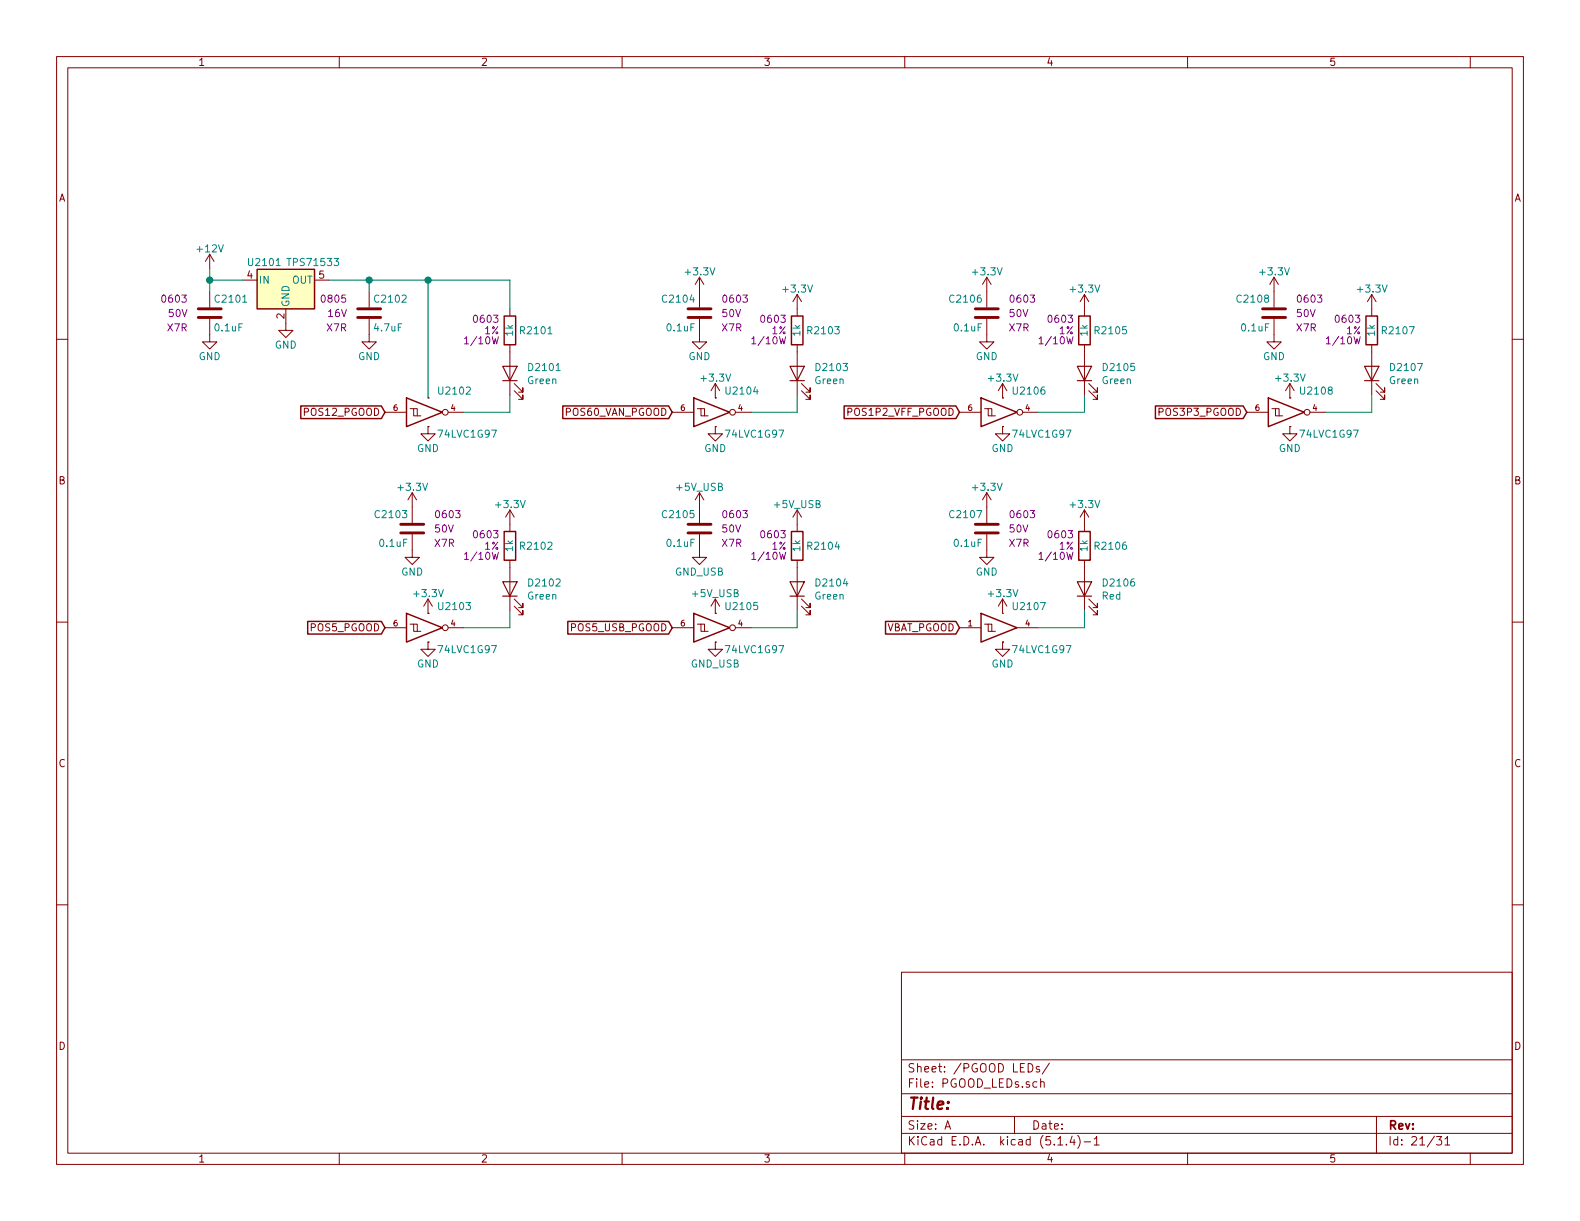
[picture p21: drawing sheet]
EESchema Schematic File Version 4
LIBS:VFD_Clock-cache
EELAYER 30 0
EELAYER END
$Descr A 11000 8500
encoding utf-8
Sheet 21 31
Title ""
Date ""
Rev ""
Comp ""
Comment1 ""
Comment2 ""
Comment3 ""
Comment4 ""
$EndDescr
$Comp
L Custom_Library:C_Custom C?
U 1 1
P 1460 2180
AR Path="/5BAAE1F3/5CB89777" Ref="C?"  Part="1" 
AR Path="/5BAAE1CB/5CB89777" Ref="C?"  Part="1" 
AR Path="/5BE48F98/5CB89777" Ref="C?"  Part="1" 
AR Path="/5CAD2D97/5CB89777" Ref="C?"  Part="1" 
AR Path="/5CB7A8BC/5CB89777" Ref="C?"  Part="1" 
AR Path="/5CB7A8C3/5CB89777" Ref="C2101"  Part="1" 
F 0 "C2101" H 1485 2280 50  0000 L CNN
F 1 "0.1uF" H 1485 2080 50  0000 L CNN
F 2 "Capacitors_SMD:C_0603" H 1498 2030 50  0001 C CNN
F 3 "" H 1485 2280 50  0001 C CNN
F 4 "311-1344-1-ND" H 1885 2680 60  0001 C CNN "Digi-Key PN"
F 5 "0603" H 1310 2280 50  0000 R CNN "display_footprint"
F 6 "50V" H 1310 2180 50  0000 R CNN "Voltage"
F 7 "X7R" H 1310 2080 50  0000 R CNN "Dielectric"
	1    1460 2180
	1    0    0    -1  
$EndComp
$Comp
L Device:LED D?
U 1 1
P 3550 2600
AR Path="/5BB844FD/5CB89785" Ref="D?"  Part="1" 
AR Path="/5BF346B3/5CB89785" Ref="D?"  Part="1" 
AR Path="/5BAAE1F3/5CB89785" Ref="D?"  Part="1" 
AR Path="/5CAD2D97/5CB89785" Ref="D?"  Part="1" 
AR Path="/5CB7A8BC/5CB89785" Ref="D?"  Part="1" 
AR Path="/5CB7A8C3/5CB89785" Ref="D2101"  Part="1" 
F 0 "D2101" V 3589 2483 50  0000 R CNN
F 1 "Green" V 3498 2483 50  0000 R CNN
F 2 "LEDs:LED_0603" H 3550 2600 50  0001 C CNN
F 3 "~" H 3550 2600 50  0001 C CNN
F 4 "160-1446-1-ND" H -1610 -3720 50  0001 C CNN "Digi-Key PN"
	1    3550 2600
	0    -1   -1   0   
$EndComp
Wire Wire Line
	3230 2870 3550 2870
Wire Wire Line
	3550 2870 3550 2750
$Comp
L Custom_Library:R_Custom R?
U 1 1
P 3550 2300
AR Path="/5BAAE1F3/5CB89791" Ref="R?"  Part="1" 
AR Path="/5BAAE1DC/5CB89791" Ref="R?"  Part="1" 
AR Path="/5BAAE16C/5CB89791" Ref="R?"  Part="1" 
AR Path="/5BB844FD/5CB89791" Ref="R?"  Part="1" 
AR Path="/5BF346B3/5CB89791" Ref="R?"  Part="1" 
AR Path="/5CAD2D97/5CB89791" Ref="R?"  Part="1" 
AR Path="/5CB7A8BC/5CB89791" Ref="R?"  Part="1" 
AR Path="/5CB7A8C3/5CB89791" Ref="R2101"  Part="1" 
F 0 "R2101" H 3490 2300 50  0000 R CNN
F 1 "1k" V 3550 2300 50  0000 C CNN
F 2 "Resistors_SMD:R_0603" H 3550 2300 50  0001 C CNN
F 3 "" H 3550 2300 50  0001 C CNN
F 4 "0603" H 3620 2380 50  0000 L CNN "display_footprint"
F 5 "1%" H 3620 2300 50  0000 L CNN "Tolerance"
F 6 "1/10W" H 3620 2230 50  0000 L CNN "Wattage"
F 7 "RMCF0603FT1K00CT-ND" H 3850 2700 60  0001 C CNN "Digi-Key PN"
	1    3550 2300
	-1   0    0    -1  
$EndComp
$Comp
L power:GND #PWR?
U 1 1
P 2980 2970
AR Path="/5CB7A8BC/5CB897A9" Ref="#PWR?"  Part="1" 
AR Path="/5CB7A8C3/5CB897A9" Ref="#PWR02107"  Part="1" 
F 0 "#PWR02107" H 2980 2720 50  0001 C CNN
F 1 "GND" H 2980 2820 50  0000 C CNN
F 2 "" H 2980 2970 50  0001 C CNN
F 3 "" H 2980 2970 50  0001 C CNN
	1    2980 2970
	1    0    0    -1  
$EndComp
$Comp
L power:GND #PWR?
U 1 1
P 2570 2330
AR Path="/5CB7A8BC/5CB897AF" Ref="#PWR?"  Part="1" 
AR Path="/5CB7A8C3/5CB897AF" Ref="#PWR02104"  Part="1" 
F 0 "#PWR02104" H 2570 2080 50  0001 C CNN
F 1 "GND" H 2570 2180 50  0000 C CNN
F 2 "" H 2570 2330 50  0001 C CNN
F 3 "" H 2570 2330 50  0001 C CNN
	1    2570 2330
	1    0    0    -1  
$EndComp
$Comp
L Custom_Library:C_Custom C?
U 1 1
P 4870 2180
AR Path="/5BAAE1F3/5CB8C8F5" Ref="C?"  Part="1" 
AR Path="/5BAAE1CB/5CB8C8F5" Ref="C?"  Part="1" 
AR Path="/5BE48F98/5CB8C8F5" Ref="C?"  Part="1" 
AR Path="/5CAD2D97/5CB8C8F5" Ref="C?"  Part="1" 
AR Path="/5CB7A8BC/5CB8C8F5" Ref="C?"  Part="1" 
AR Path="/5CB7A8C3/5CB8C8F5" Ref="C2104"  Part="1" 
F 0 "C2104" H 4895 2280 50  0000 L CNN
F 1 "0.1uF" H 4895 2080 50  0000 L CNN
F 2 "Capacitors_SMD:C_0603" H 4908 2030 50  0001 C CNN
F 3 "" H 4895 2280 50  0001 C CNN
F 4 "311-1344-1-ND" H 5295 2680 60  0001 C CNN "Digi-Key PN"
F 5 "0603" H 4720 2280 50  0000 R CNN "display_footprint"
F 6 "50V" H 4720 2180 50  0000 R CNN "Voltage"
F 7 "X7R" H 4720 2080 50  0000 R CNN "Dielectric"
	1    4870 2180
	-1   0    0    -1  
$EndComp
$Comp
L Device:LED D?
U 1 1
P 5550 2600
AR Path="/5BB844FD/5CB8C900" Ref="D?"  Part="1" 
AR Path="/5BF346B3/5CB8C900" Ref="D?"  Part="1" 
AR Path="/5BAAE1F3/5CB8C900" Ref="D?"  Part="1" 
AR Path="/5CAD2D97/5CB8C900" Ref="D?"  Part="1" 
AR Path="/5CB7A8BC/5CB8C900" Ref="D?"  Part="1" 
AR Path="/5CB7A8C3/5CB8C900" Ref="D2103"  Part="1" 
F 0 "D2103" V 5589 2483 50  0000 R CNN
F 1 "Green" V 5498 2483 50  0000 R CNN
F 2 "LEDs:LED_0603" H 5550 2600 50  0001 C CNN
F 3 "~" H 5550 2600 50  0001 C CNN
F 4 "160-1446-1-ND" H 390 -3720 50  0001 C CNN "Digi-Key PN"
	1    5550 2600
	0    -1   -1   0   
$EndComp
Wire Wire Line
	5230 2870 5550 2870
Wire Wire Line
	5550 2870 5550 2750
$Comp
L Custom_Library:R_Custom R?
U 1 1
P 5550 2300
AR Path="/5BAAE1F3/5CB8C910" Ref="R?"  Part="1" 
AR Path="/5BAAE1DC/5CB8C910" Ref="R?"  Part="1" 
AR Path="/5BAAE16C/5CB8C910" Ref="R?"  Part="1" 
AR Path="/5BB844FD/5CB8C910" Ref="R?"  Part="1" 
AR Path="/5BF346B3/5CB8C910" Ref="R?"  Part="1" 
AR Path="/5CAD2D97/5CB8C910" Ref="R?"  Part="1" 
AR Path="/5CB7A8BC/5CB8C910" Ref="R?"  Part="1" 
AR Path="/5CB7A8C3/5CB8C910" Ref="R2103"  Part="1" 
F 0 "R2103" H 5490 2300 50  0000 R CNN
F 1 "1k" V 5550 2300 50  0000 C CNN
F 2 "Resistors_SMD:R_0603" H 5550 2300 50  0001 C CNN
F 3 "" H 5550 2300 50  0001 C CNN
F 4 "0603" H 5620 2380 50  0000 L CNN "display_footprint"
F 5 "1%" H 5620 2300 50  0000 L CNN "Tolerance"
F 6 "1/10W" H 5620 2230 50  0000 L CNN "Wattage"
F 7 "RMCF0603FT1K00CT-ND" H 5850 2700 60  0001 C CNN "Digi-Key PN"
	1    5550 2300
	-1   0    0    -1  
$EndComp
$Comp
L power:+3.3V #PWR?
U 1 1
P 5550 2150
AR Path="/5CB7A8BC/5CB8C91A" Ref="#PWR?"  Part="1" 
AR Path="/5CB7A8C3/5CB8C91A" Ref="#PWR02119"  Part="1" 
F 0 "#PWR02119" H 5550 2000 50  0001 C CNN
F 1 "+3.3V" H 5550 2290 50  0000 C CNN
F 2 "" H 5550 2150 50  0001 C CNN
F 3 "" H 5550 2150 50  0001 C CNN
	1    5550 2150
	1    0    0    -1  
$EndComp
$Comp
L power:+3.3V #PWR?
U 1 1
P 4980 2770
AR Path="/5CB7A8BC/5CB8C924" Ref="#PWR?"  Part="1" 
AR Path="/5CB7A8C3/5CB8C924" Ref="#PWR02115"  Part="1" 
F 0 "#PWR02115" H 4980 2620 50  0001 C CNN
F 1 "+3.3V" H 4980 2910 50  0000 C CNN
F 2 "" H 4980 2770 50  0001 C CNN
F 3 "" H 4980 2770 50  0001 C CNN
	1    4980 2770
	1    0    0    -1  
$EndComp
$Comp
L power:+3.3V #PWR?
U 1 1
P 4870 2030
AR Path="/5CB7A8BC/5CB8C92E" Ref="#PWR?"  Part="1" 
AR Path="/5CB7A8C3/5CB8C92E" Ref="#PWR02111"  Part="1" 
F 0 "#PWR02111" H 4870 1880 50  0001 C CNN
F 1 "+3.3V" H 4870 2170 50  0000 C CNN
F 2 "" H 4870 2030 50  0001 C CNN
F 3 "" H 4870 2030 50  0001 C CNN
	1    4870 2030
	1    0    0    -1  
$EndComp
$Comp
L power:GND #PWR?
U 1 1
P 4980 2970
AR Path="/5CB7A8BC/5CB8C938" Ref="#PWR?"  Part="1" 
AR Path="/5CB7A8C3/5CB8C938" Ref="#PWR02116"  Part="1" 
F 0 "#PWR02116" H 4980 2720 50  0001 C CNN
F 1 "GND" H 4980 2820 50  0000 C CNN
F 2 "" H 4980 2970 50  0001 C CNN
F 3 "" H 4980 2970 50  0001 C CNN
	1    4980 2970
	1    0    0    -1  
$EndComp
$Comp
L power:GND #PWR?
U 1 1
P 4870 2330
AR Path="/5CB7A8BC/5CB8C942" Ref="#PWR?"  Part="1" 
AR Path="/5CB7A8C3/5CB8C942" Ref="#PWR02112"  Part="1" 
F 0 "#PWR02112" H 4870 2080 50  0001 C CNN
F 1 "GND" H 4870 2180 50  0000 C CNN
F 2 "" H 4870 2330 50  0001 C CNN
F 3 "" H 4870 2330 50  0001 C CNN
	1    4870 2330
	1    0    0    -1  
$EndComp
$Comp
L Custom_Library:C_Custom C?
U 1 1
P 6870 2180
AR Path="/5BAAE1F3/5CB930FF" Ref="C?"  Part="1" 
AR Path="/5BAAE1CB/5CB930FF" Ref="C?"  Part="1" 
AR Path="/5BE48F98/5CB930FF" Ref="C?"  Part="1" 
AR Path="/5CAD2D97/5CB930FF" Ref="C?"  Part="1" 
AR Path="/5CB7A8BC/5CB930FF" Ref="C?"  Part="1" 
AR Path="/5CB7A8C3/5CB930FF" Ref="C2106"  Part="1" 
F 0 "C2106" H 6895 2280 50  0000 L CNN
F 1 "0.1uF" H 6895 2080 50  0000 L CNN
F 2 "Capacitors_SMD:C_0603" H 6908 2030 50  0001 C CNN
F 3 "" H 6895 2280 50  0001 C CNN
F 4 "311-1344-1-ND" H 7295 2680 60  0001 C CNN "Digi-Key PN"
F 5 "0603" H 6720 2280 50  0000 R CNN "display_footprint"
F 6 "50V" H 6720 2180 50  0000 R CNN "Voltage"
F 7 "X7R" H 6720 2080 50  0000 R CNN "Dielectric"
	1    6870 2180
	-1   0    0    -1  
$EndComp
$Comp
L Device:LED D?
U 1 1
P 7550 2600
AR Path="/5BB844FD/5CB9310A" Ref="D?"  Part="1" 
AR Path="/5BF346B3/5CB9310A" Ref="D?"  Part="1" 
AR Path="/5BAAE1F3/5CB9310A" Ref="D?"  Part="1" 
AR Path="/5CAD2D97/5CB9310A" Ref="D?"  Part="1" 
AR Path="/5CB7A8BC/5CB9310A" Ref="D?"  Part="1" 
AR Path="/5CB7A8C3/5CB9310A" Ref="D2105"  Part="1" 
F 0 "D2105" V 7589 2483 50  0000 R CNN
F 1 "Green" V 7498 2483 50  0000 R CNN
F 2 "LEDs:LED_0603" H 7550 2600 50  0001 C CNN
F 3 "~" H 7550 2600 50  0001 C CNN
F 4 "160-1446-1-ND" H 2390 -3720 50  0001 C CNN "Digi-Key PN"
	1    7550 2600
	0    -1   -1   0   
$EndComp
Wire Wire Line
	7230 2870 7550 2870
Wire Wire Line
	7550 2870 7550 2750
$Comp
L Custom_Library:R_Custom R?
U 1 1
P 7550 2300
AR Path="/5BAAE1F3/5CB9311A" Ref="R?"  Part="1" 
AR Path="/5BAAE1DC/5CB9311A" Ref="R?"  Part="1" 
AR Path="/5BAAE16C/5CB9311A" Ref="R?"  Part="1" 
AR Path="/5BB844FD/5CB9311A" Ref="R?"  Part="1" 
AR Path="/5BF346B3/5CB9311A" Ref="R?"  Part="1" 
AR Path="/5CAD2D97/5CB9311A" Ref="R?"  Part="1" 
AR Path="/5CB7A8BC/5CB9311A" Ref="R?"  Part="1" 
AR Path="/5CB7A8C3/5CB9311A" Ref="R2105"  Part="1" 
F 0 "R2105" H 7490 2300 50  0000 R CNN
F 1 "1k" V 7550 2300 50  0000 C CNN
F 2 "Resistors_SMD:R_0603" H 7550 2300 50  0001 C CNN
F 3 "" H 7550 2300 50  0001 C CNN
F 4 "0603" H 7620 2380 50  0000 L CNN "display_footprint"
F 5 "1%" H 7620 2300 50  0000 L CNN "Tolerance"
F 6 "1/10W" H 7620 2230 50  0000 L CNN "Wattage"
F 7 "RMCF0603FT1K00CT-ND" H 7850 2700 60  0001 C CNN "Digi-Key PN"
	1    7550 2300
	-1   0    0    -1  
$EndComp
$Comp
L power:+3.3V #PWR?
U 1 1
P 7550 2150
AR Path="/5CB7A8BC/5CB93124" Ref="#PWR?"  Part="1" 
AR Path="/5CB7A8C3/5CB93124" Ref="#PWR02129"  Part="1" 
F 0 "#PWR02129" H 7550 2000 50  0001 C CNN
F 1 "+3.3V" H 7550 2290 50  0000 C CNN
F 2 "" H 7550 2150 50  0001 C CNN
F 3 "" H 7550 2150 50  0001 C CNN
	1    7550 2150
	1    0    0    -1  
$EndComp
$Comp
L power:+3.3V #PWR?
U 1 1
P 6980 2770
AR Path="/5CB7A8BC/5CB9312E" Ref="#PWR?"  Part="1" 
AR Path="/5CB7A8C3/5CB9312E" Ref="#PWR02125"  Part="1" 
F 0 "#PWR02125" H 6980 2620 50  0001 C CNN
F 1 "+3.3V" H 6980 2910 50  0000 C CNN
F 2 "" H 6980 2770 50  0001 C CNN
F 3 "" H 6980 2770 50  0001 C CNN
	1    6980 2770
	1    0    0    -1  
$EndComp
$Comp
L power:+3.3V #PWR?
U 1 1
P 6870 2030
AR Path="/5CB7A8BC/5CB93138" Ref="#PWR?"  Part="1" 
AR Path="/5CB7A8C3/5CB93138" Ref="#PWR02121"  Part="1" 
F 0 "#PWR02121" H 6870 1880 50  0001 C CNN
F 1 "+3.3V" H 6870 2170 50  0000 C CNN
F 2 "" H 6870 2030 50  0001 C CNN
F 3 "" H 6870 2030 50  0001 C CNN
	1    6870 2030
	1    0    0    -1  
$EndComp
$Comp
L power:GND #PWR?
U 1 1
P 6980 2970
AR Path="/5CB7A8BC/5CB93142" Ref="#PWR?"  Part="1" 
AR Path="/5CB7A8C3/5CB93142" Ref="#PWR02126"  Part="1" 
F 0 "#PWR02126" H 6980 2720 50  0001 C CNN
F 1 "GND" H 6980 2820 50  0000 C CNN
F 2 "" H 6980 2970 50  0001 C CNN
F 3 "" H 6980 2970 50  0001 C CNN
	1    6980 2970
	1    0    0    -1  
$EndComp
$Comp
L power:GND #PWR?
U 1 1
P 6870 2330
AR Path="/5CB7A8BC/5CB9314C" Ref="#PWR?"  Part="1" 
AR Path="/5CB7A8C3/5CB9314C" Ref="#PWR02122"  Part="1" 
F 0 "#PWR02122" H 6870 2080 50  0001 C CNN
F 1 "GND" H 6870 2180 50  0000 C CNN
F 2 "" H 6870 2330 50  0001 C CNN
F 3 "" H 6870 2330 50  0001 C CNN
	1    6870 2330
	1    0    0    -1  
$EndComp
$Comp
L Custom_Library:C_Custom C?
U 1 1
P 8870 2180
AR Path="/5BAAE1F3/5CB97030" Ref="C?"  Part="1" 
AR Path="/5BAAE1CB/5CB97030" Ref="C?"  Part="1" 
AR Path="/5BE48F98/5CB97030" Ref="C?"  Part="1" 
AR Path="/5CAD2D97/5CB97030" Ref="C?"  Part="1" 
AR Path="/5CB7A8BC/5CB97030" Ref="C?"  Part="1" 
AR Path="/5CB7A8C3/5CB97030" Ref="C2108"  Part="1" 
F 0 "C2108" H 8895 2280 50  0000 L CNN
F 1 "0.1uF" H 8895 2080 50  0000 L CNN
F 2 "Capacitors_SMD:C_0603" H 8908 2030 50  0001 C CNN
F 3 "" H 8895 2280 50  0001 C CNN
F 4 "311-1344-1-ND" H 9295 2680 60  0001 C CNN "Digi-Key PN"
F 5 "0603" H 8720 2280 50  0000 R CNN "display_footprint"
F 6 "50V" H 8720 2180 50  0000 R CNN "Voltage"
F 7 "X7R" H 8720 2080 50  0000 R CNN "Dielectric"
	1    8870 2180
	-1   0    0    -1  
$EndComp
$Comp
L Device:LED D?
U 1 1
P 9550 2600
AR Path="/5BB844FD/5CB9703B" Ref="D?"  Part="1" 
AR Path="/5BF346B3/5CB9703B" Ref="D?"  Part="1" 
AR Path="/5BAAE1F3/5CB9703B" Ref="D?"  Part="1" 
AR Path="/5CAD2D97/5CB9703B" Ref="D?"  Part="1" 
AR Path="/5CB7A8BC/5CB9703B" Ref="D?"  Part="1" 
AR Path="/5CB7A8C3/5CB9703B" Ref="D2107"  Part="1" 
F 0 "D2107" V 9589 2483 50  0000 R CNN
F 1 "Green" V 9498 2483 50  0000 R CNN
F 2 "LEDs:LED_0603" H 9550 2600 50  0001 C CNN
F 3 "~" H 9550 2600 50  0001 C CNN
F 4 "160-1446-1-ND" H 4390 -3720 50  0001 C CNN "Digi-Key PN"
	1    9550 2600
	0    -1   -1   0   
$EndComp
Wire Wire Line
	9230 2870 9550 2870
Wire Wire Line
	9550 2870 9550 2750
$Comp
L Custom_Library:R_Custom R?
U 1 1
P 9550 2300
AR Path="/5BAAE1F3/5CB9704B" Ref="R?"  Part="1" 
AR Path="/5BAAE1DC/5CB9704B" Ref="R?"  Part="1" 
AR Path="/5BAAE16C/5CB9704B" Ref="R?"  Part="1" 
AR Path="/5BB844FD/5CB9704B" Ref="R?"  Part="1" 
AR Path="/5BF346B3/5CB9704B" Ref="R?"  Part="1" 
AR Path="/5CAD2D97/5CB9704B" Ref="R?"  Part="1" 
AR Path="/5CB7A8BC/5CB9704B" Ref="R?"  Part="1" 
AR Path="/5CB7A8C3/5CB9704B" Ref="R2107"  Part="1" 
F 0 "R2107" H 9490 2300 50  0000 R CNN
F 1 "1k" V 9550 2300 50  0000 C CNN
F 2 "Resistors_SMD:R_0603" H 9550 2300 50  0001 C CNN
F 3 "" H 9550 2300 50  0001 C CNN
F 4 "0603" H 9620 2380 50  0000 L CNN "display_footprint"
F 5 "1%" H 9620 2300 50  0000 L CNN "Tolerance"
F 6 "1/10W" H 9620 2230 50  0000 L CNN "Wattage"
F 7 "RMCF0603FT1K00CT-ND" H 9850 2700 60  0001 C CNN "Digi-Key PN"
	1    9550 2300
	-1   0    0    -1  
$EndComp
$Comp
L power:+3.3V #PWR?
U 1 1
P 9550 2150
AR Path="/5CB7A8BC/5CB97055" Ref="#PWR?"  Part="1" 
AR Path="/5CB7A8C3/5CB97055" Ref="#PWR02135"  Part="1" 
F 0 "#PWR02135" H 9550 2000 50  0001 C CNN
F 1 "+3.3V" H 9550 2290 50  0000 C CNN
F 2 "" H 9550 2150 50  0001 C CNN
F 3 "" H 9550 2150 50  0001 C CNN
	1    9550 2150
	1    0    0    -1  
$EndComp
$Comp
L power:+3.3V #PWR?
U 1 1
P 8980 2770
AR Path="/5CB7A8BC/5CB9705F" Ref="#PWR?"  Part="1" 
AR Path="/5CB7A8C3/5CB9705F" Ref="#PWR02133"  Part="1" 
F 0 "#PWR02133" H 8980 2620 50  0001 C CNN
F 1 "+3.3V" H 8980 2910 50  0000 C CNN
F 2 "" H 8980 2770 50  0001 C CNN
F 3 "" H 8980 2770 50  0001 C CNN
	1    8980 2770
	1    0    0    -1  
$EndComp
$Comp
L power:+3.3V #PWR?
U 1 1
P 8870 2030
AR Path="/5CB7A8BC/5CB97069" Ref="#PWR?"  Part="1" 
AR Path="/5CB7A8C3/5CB97069" Ref="#PWR02131"  Part="1" 
F 0 "#PWR02131" H 8870 1880 50  0001 C CNN
F 1 "+3.3V" H 8870 2170 50  0000 C CNN
F 2 "" H 8870 2030 50  0001 C CNN
F 3 "" H 8870 2030 50  0001 C CNN
	1    8870 2030
	1    0    0    -1  
$EndComp
$Comp
L power:GND #PWR?
U 1 1
P 8980 2970
AR Path="/5CB7A8BC/5CB97073" Ref="#PWR?"  Part="1" 
AR Path="/5CB7A8C3/5CB97073" Ref="#PWR02134"  Part="1" 
F 0 "#PWR02134" H 8980 2720 50  0001 C CNN
F 1 "GND" H 8980 2820 50  0000 C CNN
F 2 "" H 8980 2970 50  0001 C CNN
F 3 "" H 8980 2970 50  0001 C CNN
	1    8980 2970
	1    0    0    -1  
$EndComp
$Comp
L power:GND #PWR?
U 1 1
P 8870 2330
AR Path="/5CB7A8BC/5CB9707D" Ref="#PWR?"  Part="1" 
AR Path="/5CB7A8C3/5CB9707D" Ref="#PWR02132"  Part="1" 
F 0 "#PWR02132" H 8870 2080 50  0001 C CNN
F 1 "GND" H 8870 2180 50  0000 C CNN
F 2 "" H 8870 2330 50  0001 C CNN
F 3 "" H 8870 2330 50  0001 C CNN
	1    8870 2330
	1    0    0    -1  
$EndComp
Text GLabel 2680 2870 0    50   Input ~ 0
POS12_PGOOD
Text GLabel 4680 2870 0    50   Input ~ 0
POS60_VAN_PGOOD
Text GLabel 6680 2870 0    50   Input ~ 0
POS1P2_VFF_PGOOD
Text GLabel 8680 2870 0    50   Input ~ 0
POS3P3_PGOOD
$Comp
L power:GND #PWR?
U 1 1
P 1990 2250
AR Path="/5CB7A8BC/5E16D9D0" Ref="#PWR?"  Part="1" 
AR Path="/5CB7A8C3/5E16D9D0" Ref="#PWR02103"  Part="1" 
F 0 "#PWR02103" H 1990 2000 50  0001 C CNN
F 1 "GND" H 1990 2100 50  0000 C CNN
F 2 "" H 1990 2250 50  0001 C CNN
F 3 "" H 1990 2250 50  0001 C CNN
	1    1990 2250
	1    0    0    -1  
$EndComp
$Comp
L power:GND #PWR?
U 1 1
P 1460 2330
AR Path="/5CB7A8BC/5E170744" Ref="#PWR?"  Part="1" 
AR Path="/5CB7A8C3/5E170744" Ref="#PWR02102"  Part="1" 
F 0 "#PWR02102" H 1460 2080 50  0001 C CNN
F 1 "GND" H 1460 2180 50  0000 C CNN
F 2 "" H 1460 2330 50  0001 C CNN
F 3 "" H 1460 2330 50  0001 C CNN
	1    1460 2330
	1    0    0    -1  
$EndComp
Wire Wire Line
	1690 1950 1460 1950
Wire Wire Line
	1460 1950 1460 2030
$Comp
L power:+12V #PWR02101
U 1 1
P 1460 1870
F 0 "#PWR02101" H 1460 1720 50  0001 C CNN
F 1 "+12V" H 1460 2010 50  0000 C CNN
F 2 "" H 1460 1870 50  0001 C CNN
F 3 "" H 1460 1870 50  0001 C CNN
	1    1460 1870
	1    0    0    -1  
$EndComp
Wire Wire Line
	1460 1870 1460 1950
Connection ~ 1460 1950
$Comp
L Custom_Library:C_Custom C?
U 1 1
P 2570 2180
AR Path="/5A0BC776/5E1765D3" Ref="C?"  Part="1" 
AR Path="/5CB7A8C3/5E1765D3" Ref="C2102"  Part="1" 
F 0 "C2102" H 2595 2280 50  0000 L CNN
F 1 "4.7uF" H 2595 2080 50  0000 L CNN
F 2 "Capacitors_SMD:C_0805" H 2608 2030 50  0001 C CNN
F 3 "" H 2595 2280 50  0001 C CNN
F 4 "0805" H 2420 2280 50  0000 R CNN "display_footprint"
F 5 "16V" H 2420 2180 50  0000 R CNN "Voltage"
F 6 "X7R" H 2420 2080 50  0000 R CNN "Dielectric"
F 7 "1276-2970-1-ND" H -3330 -2380 50  0001 C CNN "Digi-Key PN"
	1    2570 2180
	1    0    0    -1  
$EndComp
$Comp
L Custom_Library:C_Custom C?
U 1 1
P 2870 3680
AR Path="/5BAAE1F3/5E1829A4" Ref="C?"  Part="1" 
AR Path="/5BAAE1CB/5E1829A4" Ref="C?"  Part="1" 
AR Path="/5BE48F98/5E1829A4" Ref="C?"  Part="1" 
AR Path="/5CAD2D97/5E1829A4" Ref="C?"  Part="1" 
AR Path="/5CB7A8BC/5E1829A4" Ref="C?"  Part="1" 
AR Path="/5CB7A8C3/5E1829A4" Ref="C2103"  Part="1" 
F 0 "C2103" H 2895 3780 50  0000 L CNN
F 1 "0.1uF" H 2895 3580 50  0000 L CNN
F 2 "Capacitors_SMD:C_0603" H 2908 3530 50  0001 C CNN
F 3 "" H 2895 3780 50  0001 C CNN
F 4 "311-1344-1-ND" H 3295 4180 60  0001 C CNN "Digi-Key PN"
F 5 "0603" H 2720 3780 50  0000 R CNN "display_footprint"
F 6 "50V" H 2720 3680 50  0000 R CNN "Voltage"
F 7 "X7R" H 2720 3580 50  0000 R CNN "Dielectric"
	1    2870 3680
	-1   0    0    -1  
$EndComp
$Comp
L Device:LED D?
U 1 1
P 3550 4100
AR Path="/5BB844FD/5E1829AF" Ref="D?"  Part="1" 
AR Path="/5BF346B3/5E1829AF" Ref="D?"  Part="1" 
AR Path="/5BAAE1F3/5E1829AF" Ref="D?"  Part="1" 
AR Path="/5CAD2D97/5E1829AF" Ref="D?"  Part="1" 
AR Path="/5CB7A8BC/5E1829AF" Ref="D?"  Part="1" 
AR Path="/5CB7A8C3/5E1829AF" Ref="D2102"  Part="1" 
F 0 "D2102" V 3589 3983 50  0000 R CNN
F 1 "Green" V 3498 3983 50  0000 R CNN
F 2 "LEDs:LED_0603" H 3550 4100 50  0001 C CNN
F 3 "~" H 3550 4100 50  0001 C CNN
F 4 "160-1446-1-ND" H -1610 -2220 50  0001 C CNN "Digi-Key PN"
	1    3550 4100
	0    -1   -1   0   
$EndComp
Wire Wire Line
	3230 4370 3550 4370
Wire Wire Line
	3550 4370 3550 4250
$Comp
L Custom_Library:R_Custom R?
U 1 1
P 3550 3800
AR Path="/5BAAE1F3/5E1829BF" Ref="R?"  Part="1" 
AR Path="/5BAAE1DC/5E1829BF" Ref="R?"  Part="1" 
AR Path="/5BAAE16C/5E1829BF" Ref="R?"  Part="1" 
AR Path="/5BB844FD/5E1829BF" Ref="R?"  Part="1" 
AR Path="/5BF346B3/5E1829BF" Ref="R?"  Part="1" 
AR Path="/5CAD2D97/5E1829BF" Ref="R?"  Part="1" 
AR Path="/5CB7A8BC/5E1829BF" Ref="R?"  Part="1" 
AR Path="/5CB7A8C3/5E1829BF" Ref="R2102"  Part="1" 
F 0 "R2102" H 3490 3800 50  0000 R CNN
F 1 "1k" V 3550 3800 50  0000 C CNN
F 2 "Resistors_SMD:R_0603" H 3550 3800 50  0001 C CNN
F 3 "" H 3550 3800 50  0001 C CNN
F 4 "0603" H 3620 3880 50  0000 L CNN "display_footprint"
F 5 "1%" H 3620 3800 50  0000 L CNN "Tolerance"
F 6 "1/10W" H 3620 3730 50  0000 L CNN "Wattage"
F 7 "RMCF0603FT1K00CT-ND" H 3850 4200 60  0001 C CNN "Digi-Key PN"
	1    3550 3800
	-1   0    0    -1  
$EndComp
$Comp
L power:+3.3V #PWR?
U 1 1
P 3550 3650
AR Path="/5CB7A8BC/5E1829C9" Ref="#PWR?"  Part="1" 
AR Path="/5CB7A8C3/5E1829C9" Ref="#PWR02110"  Part="1" 
F 0 "#PWR02110" H 3550 3500 50  0001 C CNN
F 1 "+3.3V" H 3550 3790 50  0000 C CNN
F 2 "" H 3550 3650 50  0001 C CNN
F 3 "" H 3550 3650 50  0001 C CNN
	1    3550 3650
	1    0    0    -1  
$EndComp
$Comp
L power:+3.3V #PWR?
U 1 1
P 2980 4270
AR Path="/5CB7A8BC/5E1829D3" Ref="#PWR?"  Part="1" 
AR Path="/5CB7A8C3/5E1829D3" Ref="#PWR02108"  Part="1" 
F 0 "#PWR02108" H 2980 4120 50  0001 C CNN
F 1 "+3.3V" H 2980 4410 50  0000 C CNN
F 2 "" H 2980 4270 50  0001 C CNN
F 3 "" H 2980 4270 50  0001 C CNN
	1    2980 4270
	1    0    0    -1  
$EndComp
$Comp
L power:+3.3V #PWR?
U 1 1
P 2870 3530
AR Path="/5CB7A8BC/5E1829DD" Ref="#PWR?"  Part="1" 
AR Path="/5CB7A8C3/5E1829DD" Ref="#PWR02105"  Part="1" 
F 0 "#PWR02105" H 2870 3380 50  0001 C CNN
F 1 "+3.3V" H 2870 3670 50  0000 C CNN
F 2 "" H 2870 3530 50  0001 C CNN
F 3 "" H 2870 3530 50  0001 C CNN
	1    2870 3530
	1    0    0    -1  
$EndComp
$Comp
L power:GND #PWR?
U 1 1
P 2980 4470
AR Path="/5CB7A8BC/5E1829E7" Ref="#PWR?"  Part="1" 
AR Path="/5CB7A8C3/5E1829E7" Ref="#PWR02109"  Part="1" 
F 0 "#PWR02109" H 2980 4220 50  0001 C CNN
F 1 "GND" H 2980 4320 50  0000 C CNN
F 2 "" H 2980 4470 50  0001 C CNN
F 3 "" H 2980 4470 50  0001 C CNN
	1    2980 4470
	1    0    0    -1  
$EndComp
$Comp
L power:GND #PWR?
U 1 1
P 2870 3830
AR Path="/5CB7A8BC/5E1829F1" Ref="#PWR?"  Part="1" 
AR Path="/5CB7A8C3/5E1829F1" Ref="#PWR02106"  Part="1" 
F 0 "#PWR02106" H 2870 3580 50  0001 C CNN
F 1 "GND" H 2870 3680 50  0000 C CNN
F 2 "" H 2870 3830 50  0001 C CNN
F 3 "" H 2870 3830 50  0001 C CNN
	1    2870 3830
	1    0    0    -1  
$EndComp
Text GLabel 2680 4370 0    50   Input ~ 0
POS5_PGOOD
$Comp
L Custom_Library:C_Custom C?
U 1 1
P 4870 3680
AR Path="/5BAAE1F3/5E1D006C" Ref="C?"  Part="1" 
AR Path="/5BAAE1CB/5E1D006C" Ref="C?"  Part="1" 
AR Path="/5BE48F98/5E1D006C" Ref="C?"  Part="1" 
AR Path="/5CAD2D97/5E1D006C" Ref="C?"  Part="1" 
AR Path="/5CB7A8BC/5E1D006C" Ref="C?"  Part="1" 
AR Path="/5CB7A8C3/5E1D006C" Ref="C2105"  Part="1" 
F 0 "C2105" H 4895 3780 50  0000 L CNN
F 1 "0.1uF" H 4895 3580 50  0000 L CNN
F 2 "Capacitors_SMD:C_0603" H 4908 3530 50  0001 C CNN
F 3 "" H 4895 3780 50  0001 C CNN
F 4 "311-1344-1-ND" H 5295 4180 60  0001 C CNN "Digi-Key PN"
F 5 "0603" H 4720 3780 50  0000 R CNN "display_footprint"
F 6 "50V" H 4720 3680 50  0000 R CNN "Voltage"
F 7 "X7R" H 4720 3580 50  0000 R CNN "Dielectric"
	1    4870 3680
	-1   0    0    -1  
$EndComp
$Comp
L Device:LED D?
U 1 1
P 5550 4100
AR Path="/5BB844FD/5E1D0077" Ref="D?"  Part="1" 
AR Path="/5BF346B3/5E1D0077" Ref="D?"  Part="1" 
AR Path="/5BAAE1F3/5E1D0077" Ref="D?"  Part="1" 
AR Path="/5CAD2D97/5E1D0077" Ref="D?"  Part="1" 
AR Path="/5CB7A8BC/5E1D0077" Ref="D?"  Part="1" 
AR Path="/5CB7A8C3/5E1D0077" Ref="D2104"  Part="1" 
F 0 "D2104" V 5589 3983 50  0000 R CNN
F 1 "Green" V 5498 3983 50  0000 R CNN
F 2 "LEDs:LED_0603" H 5550 4100 50  0001 C CNN
F 3 "~" H 5550 4100 50  0001 C CNN
F 4 "160-1446-1-ND" H 390 -2220 50  0001 C CNN "Digi-Key PN"
	1    5550 4100
	0    -1   -1   0   
$EndComp
Wire Wire Line
	5230 4370 5550 4370
Wire Wire Line
	5550 4370 5550 4250
$Comp
L Custom_Library:R_Custom R?
U 1 1
P 5550 3800
AR Path="/5BAAE1F3/5E1D0087" Ref="R?"  Part="1" 
AR Path="/5BAAE1DC/5E1D0087" Ref="R?"  Part="1" 
AR Path="/5BAAE16C/5E1D0087" Ref="R?"  Part="1" 
AR Path="/5BB844FD/5E1D0087" Ref="R?"  Part="1" 
AR Path="/5BF346B3/5E1D0087" Ref="R?"  Part="1" 
AR Path="/5CAD2D97/5E1D0087" Ref="R?"  Part="1" 
AR Path="/5CB7A8BC/5E1D0087" Ref="R?"  Part="1" 
AR Path="/5CB7A8C3/5E1D0087" Ref="R2104"  Part="1" 
F 0 "R2104" H 5490 3800 50  0000 R CNN
F 1 "1k" V 5550 3800 50  0000 C CNN
F 2 "Resistors_SMD:R_0603" H 5550 3800 50  0001 C CNN
F 3 "" H 5550 3800 50  0001 C CNN
F 4 "0603" H 5620 3880 50  0000 L CNN "display_footprint"
F 5 "1%" H 5620 3800 50  0000 L CNN "Tolerance"
F 6 "1/10W" H 5620 3730 50  0000 L CNN "Wattage"
F 7 "RMCF0603FT1K00CT-ND" H 5850 4200 60  0001 C CNN "Digi-Key PN"
	1    5550 3800
	-1   0    0    -1  
$EndComp
Text GLabel 4680 4370 0    50   Input ~ 0
POS5_USB_PGOOD
$Comp
L Custom_Library:GND_USB #PWR02114
U 1 1
P 4870 3830
F 0 "#PWR02114" H 4870 3580 50  0001 C CNN
F 1 "GND_USB" H 4870 3680 50  0000 C CNN
F 2 "" H 4870 3830 50  0001 C CNN
F 3 "" H 4870 3830 50  0001 C CNN
	1    4870 3830
	1    0    0    -1  
$EndComp
$Comp
L Custom_Library:GND_USB #PWR02118
U 1 1
P 4980 4470
F 0 "#PWR02118" H 4980 4220 50  0001 C CNN
F 1 "GND_USB" H 4980 4320 50  0000 C CNN
F 2 "" H 4980 4470 50  0001 C CNN
F 3 "" H 4980 4470 50  0001 C CNN
	1    4980 4470
	1    0    0    -1  
$EndComp
$Comp
L Custom_Library:+5V_USB #PWR02113
U 1 1
P 4870 3530
F 0 "#PWR02113" H 4870 3380 50  0001 C CNN
F 1 "+5V_USB" H 4870 3670 50  0000 C CNN
F 2 "" H 4870 3530 50  0001 C CNN
F 3 "" H 4870 3530 50  0001 C CNN
	1    4870 3530
	1    0    0    -1  
$EndComp
$Comp
L Custom_Library:+5V_USB #PWR02117
U 1 1
P 4980 4270
F 0 "#PWR02117" H 4980 4120 50  0001 C CNN
F 1 "+5V_USB" H 4980 4410 50  0000 C CNN
F 2 "" H 4980 4270 50  0001 C CNN
F 3 "" H 4980 4270 50  0001 C CNN
	1    4980 4270
	1    0    0    -1  
$EndComp
$Comp
L Custom_Library:+5V_USB #PWR02120
U 1 1
P 5550 3650
F 0 "#PWR02120" H 5550 3500 50  0001 C CNN
F 1 "+5V_USB" H 5550 3790 50  0000 C CNN
F 2 "" H 5550 3650 50  0001 C CNN
F 3 "" H 5550 3650 50  0001 C CNN
	1    5550 3650
	1    0    0    -1  
$EndComp
Text GLabel 6680 4370 0    50   Input ~ 0
VBAT_PGOOD
$Comp
L Custom_Library:C_Custom C?
U 1 1
P 6870 3680
AR Path="/5BAAE1F3/5E3A3719" Ref="C?"  Part="1" 
AR Path="/5BAAE1CB/5E3A3719" Ref="C?"  Part="1" 
AR Path="/5BE48F98/5E3A3719" Ref="C?"  Part="1" 
AR Path="/5CAD2D97/5E3A3719" Ref="C?"  Part="1" 
AR Path="/5CB7A8BC/5E3A3719" Ref="C?"  Part="1" 
AR Path="/5CB7A8C3/5E3A3719" Ref="C2107"  Part="1" 
F 0 "C2107" H 6895 3780 50  0000 L CNN
F 1 "0.1uF" H 6895 3580 50  0000 L CNN
F 2 "Capacitors_SMD:C_0603" H 6908 3530 50  0001 C CNN
F 3 "" H 6895 3780 50  0001 C CNN
F 4 "311-1344-1-ND" H 7295 4180 60  0001 C CNN "Digi-Key PN"
F 5 "0603" H 6720 3780 50  0000 R CNN "display_footprint"
F 6 "50V" H 6720 3680 50  0000 R CNN "Voltage"
F 7 "X7R" H 6720 3580 50  0000 R CNN "Dielectric"
	1    6870 3680
	-1   0    0    -1  
$EndComp
$Comp
L Device:LED D?
U 1 1
P 7550 4100
AR Path="/5BB844FD/5E3A3724" Ref="D?"  Part="1" 
AR Path="/5BF346B3/5E3A3724" Ref="D?"  Part="1" 
AR Path="/5BAAE1F3/5E3A3724" Ref="D?"  Part="1" 
AR Path="/5CAD2D97/5E3A3724" Ref="D?"  Part="1" 
AR Path="/5CB7A8BC/5E3A3724" Ref="D?"  Part="1" 
AR Path="/5CB7A8C3/5E3A3724" Ref="D2106"  Part="1" 
F 0 "D2106" V 7589 3983 50  0000 R CNN
F 1 "Red" V 7498 3983 50  0000 R CNN
F 2 "LEDs:LED_0603" H 7550 4100 50  0001 C CNN
F 3 "~" H 7550 4100 50  0001 C CNN
F 4 "160-1447-1-ND" H 7550 4100 50  0001 C CNN "Digi-Key PN"
	1    7550 4100
	0    -1   -1   0   
$EndComp
Wire Wire Line
	7230 4370 7550 4370
Wire Wire Line
	7550 4370 7550 4250
$Comp
L Custom_Library:R_Custom R?
U 1 1
P 7550 3800
AR Path="/5BAAE1F3/5E3A3734" Ref="R?"  Part="1" 
AR Path="/5BAAE1DC/5E3A3734" Ref="R?"  Part="1" 
AR Path="/5BAAE16C/5E3A3734" Ref="R?"  Part="1" 
AR Path="/5BB844FD/5E3A3734" Ref="R?"  Part="1" 
AR Path="/5BF346B3/5E3A3734" Ref="R?"  Part="1" 
AR Path="/5CAD2D97/5E3A3734" Ref="R?"  Part="1" 
AR Path="/5CB7A8BC/5E3A3734" Ref="R?"  Part="1" 
AR Path="/5CB7A8C3/5E3A3734" Ref="R2106"  Part="1" 
F 0 "R2106" H 7490 3800 50  0000 R CNN
F 1 "1k" V 7550 3800 50  0000 C CNN
F 2 "Resistors_SMD:R_0603" H 7550 3800 50  0001 C CNN
F 3 "" H 7550 3800 50  0001 C CNN
F 4 "0603" H 7620 3880 50  0000 L CNN "display_footprint"
F 5 "1%" H 7620 3800 50  0000 L CNN "Tolerance"
F 6 "1/10W" H 7620 3730 50  0000 L CNN "Wattage"
F 7 "RMCF0603FT1K00CT-ND" H 7850 4200 60  0001 C CNN "Digi-Key PN"
	1    7550 3800
	-1   0    0    -1  
$EndComp
$Comp
L power:+3.3V #PWR?
U 1 1
P 7550 3650
AR Path="/5CB7A8BC/5E3A373E" Ref="#PWR?"  Part="1" 
AR Path="/5CB7A8C3/5E3A373E" Ref="#PWR02130"  Part="1" 
F 0 "#PWR02130" H 7550 3500 50  0001 C CNN
F 1 "+3.3V" H 7550 3790 50  0000 C CNN
F 2 "" H 7550 3650 50  0001 C CNN
F 3 "" H 7550 3650 50  0001 C CNN
	1    7550 3650
	1    0    0    -1  
$EndComp
$Comp
L power:+3.3V #PWR?
U 1 1
P 6980 4270
AR Path="/5CB7A8BC/5E3A3748" Ref="#PWR?"  Part="1" 
AR Path="/5CB7A8C3/5E3A3748" Ref="#PWR02127"  Part="1" 
F 0 "#PWR02127" H 6980 4120 50  0001 C CNN
F 1 "+3.3V" H 6980 4410 50  0000 C CNN
F 2 "" H 6980 4270 50  0001 C CNN
F 3 "" H 6980 4270 50  0001 C CNN
	1    6980 4270
	1    0    0    -1  
$EndComp
$Comp
L power:+3.3V #PWR?
U 1 1
P 6870 3530
AR Path="/5CB7A8BC/5E3A3752" Ref="#PWR?"  Part="1" 
AR Path="/5CB7A8C3/5E3A3752" Ref="#PWR02123"  Part="1" 
F 0 "#PWR02123" H 6870 3380 50  0001 C CNN
F 1 "+3.3V" H 6870 3670 50  0000 C CNN
F 2 "" H 6870 3530 50  0001 C CNN
F 3 "" H 6870 3530 50  0001 C CNN
	1    6870 3530
	1    0    0    -1  
$EndComp
$Comp
L power:GND #PWR?
U 1 1
P 6980 4470
AR Path="/5CB7A8BC/5E3A375C" Ref="#PWR?"  Part="1" 
AR Path="/5CB7A8C3/5E3A375C" Ref="#PWR02128"  Part="1" 
F 0 "#PWR02128" H 6980 4220 50  0001 C CNN
F 1 "GND" H 6980 4320 50  0000 C CNN
F 2 "" H 6980 4470 50  0001 C CNN
F 3 "" H 6980 4470 50  0001 C CNN
	1    6980 4470
	1    0    0    -1  
$EndComp
$Comp
L power:GND #PWR?
U 1 1
P 6870 3830
AR Path="/5CB7A8BC/5E3A3766" Ref="#PWR?"  Part="1" 
AR Path="/5CB7A8C3/5E3A3766" Ref="#PWR02124"  Part="1" 
F 0 "#PWR02124" H 6870 3580 50  0001 C CNN
F 1 "GND" H 6870 3680 50  0000 C CNN
F 2 "" H 6870 3830 50  0001 C CNN
F 3 "" H 6870 3830 50  0001 C CNN
	1    6870 3830
	1    0    0    -1  
$EndComp
$Comp
L Custom_Library:74LVC1G97_Power_NOT U?
U 1 1
P 4980 2870
AR Path="/5CB7A8BC/5E4A38CE" Ref="U?"  Part="1" 
AR Path="/5CB7A8C3/5E4A38CE" Ref="U2104"  Part="1" 
F 0 "U2104" H 5040 3020 50  0000 L CNN
F 1 "74LVC1G97" H 5040 2720 50  0000 L CNN
F 2 "Package_TO_SOT_SMD:SOT-363_SC-70-6" H 5030 2870 50  0001 C CNN
F 3 "http://www.ti.com/lit/ds/symlink/sn74lvc1g97.pdf" H 5030 2870 50  0001 C CNN
F 4 "296-15582-1-ND" H 4980 2870 50  0001 C CNN "Digi-Key PN"
	1    4980 2870
	1    0    0    -1  
$EndComp
$Comp
L Custom_Library:74LVC1G97_Power_NOT U?
U 1 1
P 6980 2870
AR Path="/5CB7A8BC/5E4A4421" Ref="U?"  Part="1" 
AR Path="/5CB7A8C3/5E4A4421" Ref="U2106"  Part="1" 
F 0 "U2106" H 7040 3020 50  0000 L CNN
F 1 "74LVC1G97" H 7040 2720 50  0000 L CNN
F 2 "Package_TO_SOT_SMD:SOT-363_SC-70-6" H 7030 2870 50  0001 C CNN
F 3 "http://www.ti.com/lit/ds/symlink/sn74lvc1g97.pdf" H 7030 2870 50  0001 C CNN
F 4 "296-15582-1-ND" H 6980 2870 50  0001 C CNN "Digi-Key PN"
	1    6980 2870
	1    0    0    -1  
$EndComp
$Comp
L Custom_Library:74LVC1G97_Power_NOT U?
U 1 1
P 8980 2870
AR Path="/5CB7A8BC/5E4A5210" Ref="U?"  Part="1" 
AR Path="/5CB7A8C3/5E4A5210" Ref="U2108"  Part="1" 
F 0 "U2108" H 9040 3020 50  0000 L CNN
F 1 "74LVC1G97" H 9040 2720 50  0000 L CNN
F 2 "Package_TO_SOT_SMD:SOT-363_SC-70-6" H 9030 2870 50  0001 C CNN
F 3 "http://www.ti.com/lit/ds/symlink/sn74lvc1g97.pdf" H 9030 2870 50  0001 C CNN
F 4 "296-15582-1-ND" H 8980 2870 50  0001 C CNN "Digi-Key PN"
	1    8980 2870
	1    0    0    -1  
$EndComp
$Comp
L Custom_Library:74LVC1G97_Power_NOT U?
U 1 1
P 4980 4370
AR Path="/5CB7A8BC/5E4A6C8E" Ref="U?"  Part="1" 
AR Path="/5CB7A8C3/5E4A6C8E" Ref="U2105"  Part="1" 
F 0 "U2105" H 5040 4520 50  0000 L CNN
F 1 "74LVC1G97" H 5040 4220 50  0000 L CNN
F 2 "Package_TO_SOT_SMD:SOT-363_SC-70-6" H 5030 4370 50  0001 C CNN
F 3 "http://www.ti.com/lit/ds/symlink/sn74lvc1g97.pdf" H 5030 4370 50  0001 C CNN
F 4 "296-15582-1-ND" H 4980 4370 50  0001 C CNN "Digi-Key PN"
	1    4980 4370
	1    0    0    -1  
$EndComp
$Comp
L Custom_Library:74LVC1G97_Power_NOT U?
U 1 1
P 2980 4370
AR Path="/5CB7A8BC/5E4A7AA3" Ref="U?"  Part="1" 
AR Path="/5CB7A8C3/5E4A7AA3" Ref="U2103"  Part="1" 
F 0 "U2103" H 3040 4520 50  0000 L CNN
F 1 "74LVC1G97" H 3040 4220 50  0000 L CNN
F 2 "Package_TO_SOT_SMD:SOT-363_SC-70-6" H 3030 4370 50  0001 C CNN
F 3 "http://www.ti.com/lit/ds/symlink/sn74lvc1g97.pdf" H 3030 4370 50  0001 C CNN
F 4 "296-15582-1-ND" H 2980 4370 50  0001 C CNN "Digi-Key PN"
	1    2980 4370
	1    0    0    -1  
$EndComp
$Comp
L Regulator_Linear:TPS71533__SC70 U2101
U 1 1
P 1990 1950
F 0 "U2101" H 1840 2075 50  0000 C CNN
F 1 "TPS71533" H 1990 2075 50  0000 L CNN
F 2 "Package_TO_SOT_SMD:SOT-353_SC-70-5" H 1990 2175 50  0001 C CNN
F 3 "http://www.ti.com/lit/ds/symlink/tps715.pdf" H 1690 2750 50  0001 C CNN
F 4 "296-12008-1-ND" H 1990 1950 50  0001 C CNN "Digi-Key PN"
	1    1990 1950
	1    0    0    -1  
$EndComp
Wire Wire Line
	2290 1950 2570 1950
Wire Wire Line
	3550 1950 3550 2150
Wire Wire Line
	2980 2770 2980 1950
Connection ~ 2980 1950
Wire Wire Line
	2980 1950 3550 1950
Wire Wire Line
	2570 2030 2570 1950
Connection ~ 2570 1950
Wire Wire Line
	2570 1950 2980 1950
$Comp
L Custom_Library:74LVC1G97_Power_NOT U?
U 1 1
P 2980 2870
AR Path="/5CB7A8BC/5E4A29B8" Ref="U?"  Part="1" 
AR Path="/5CB7A8C3/5E4A29B8" Ref="U2102"  Part="1" 
F 0 "U2102" H 3040 3020 50  0000 L CNN
F 1 "74LVC1G97" H 3040 2720 50  0000 L CNN
F 2 "Package_TO_SOT_SMD:SOT-363_SC-70-6" H 3030 2870 50  0001 C CNN
F 3 "http://www.ti.com/lit/ds/symlink/sn74lvc1g97.pdf" H 3030 2870 50  0001 C CNN
F 4 "296-15582-1-ND" H 2980 2870 50  0001 C CNN "Digi-Key PN"
	1    2980 2870
	1    0    0    -1  
$EndComp
$Comp
L Custom_Library:74LVC1G97_Power_BUF U2107
U 1 1
P 6980 4370
F 0 "U2107" H 7040 4520 50  0000 L CNN
F 1 "74LVC1G97" H 7040 4220 50  0000 L CNN
F 2 "Package_TO_SOT_SMD:SOT-363_SC-70-6" H 7030 4370 50  0001 C CNN
F 3 "http://www.ti.com/lit/ds/symlink/sn74lvc1g97.pdf" H 7030 4370 50  0001 C CNN
F 4 "296-15582-1-ND" H 6980 4370 50  0001 C CNN "Digi-Key PN"
	1    6980 4370
	1    0    0    -1  
$EndComp
$EndSCHEMATC
